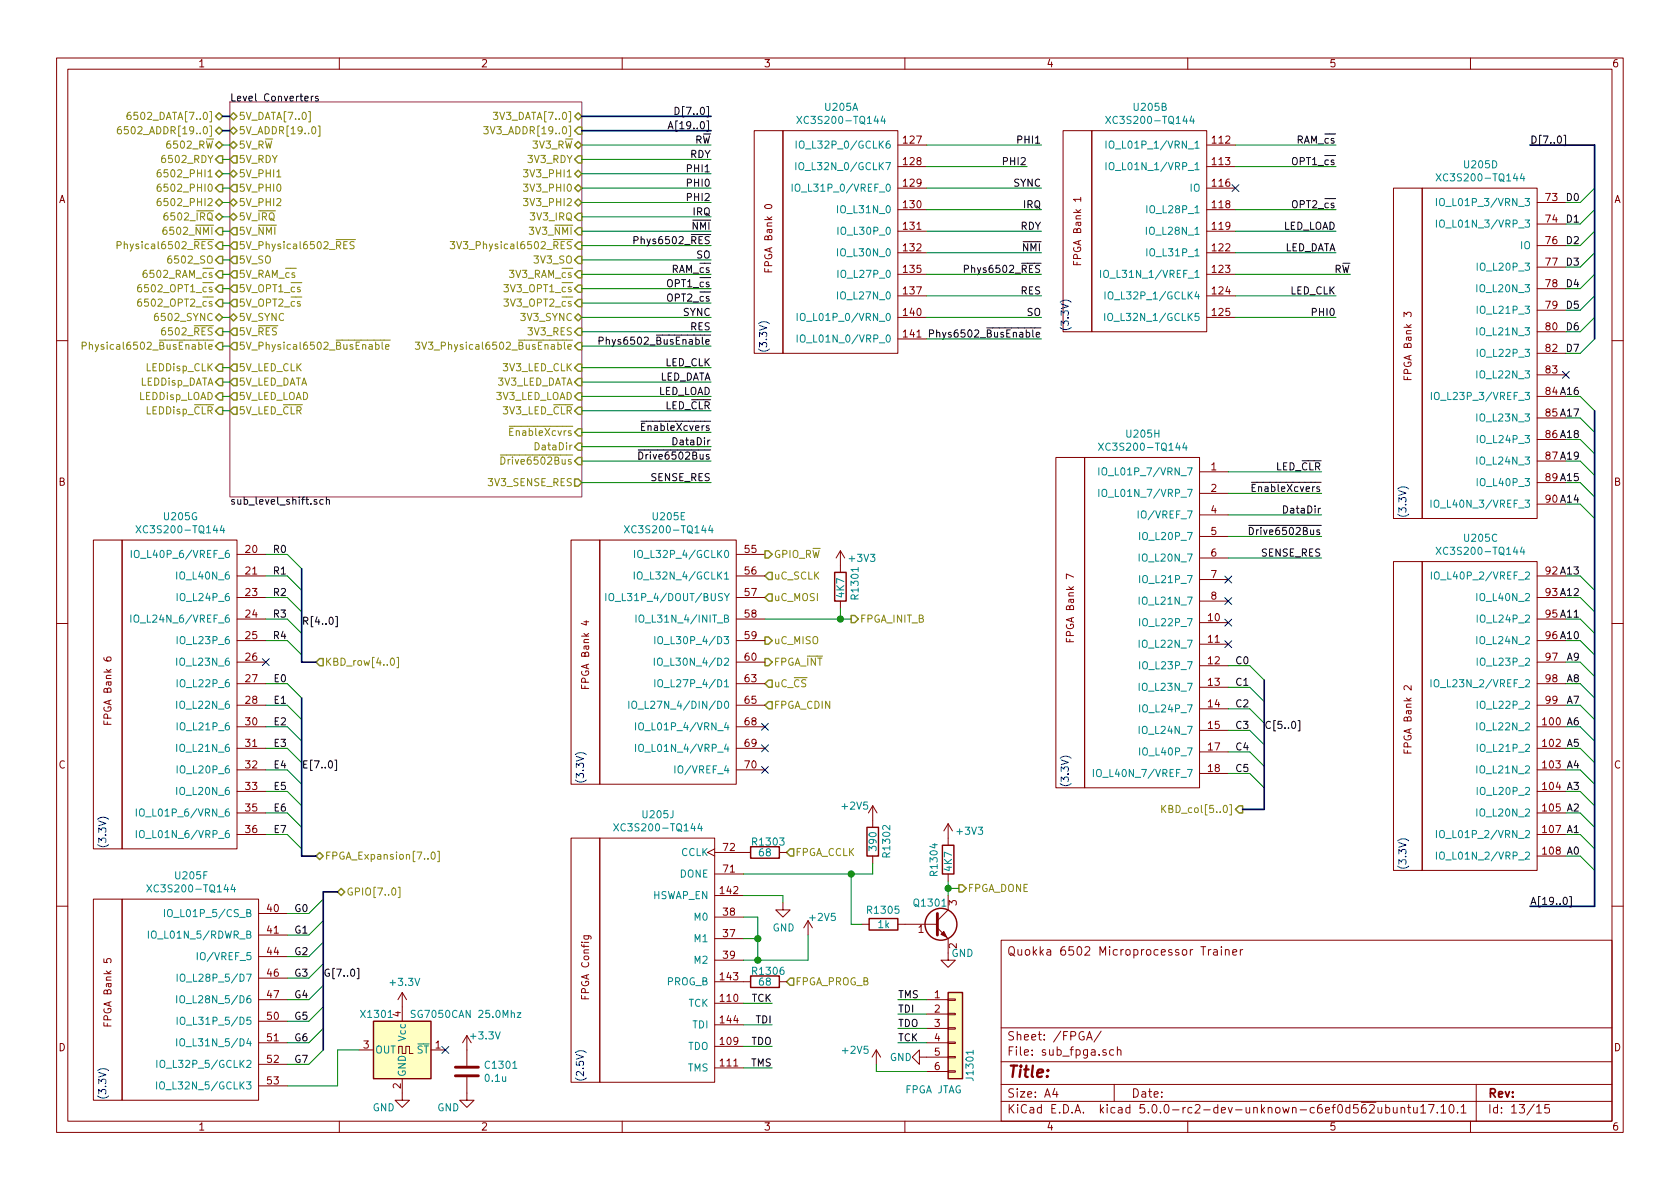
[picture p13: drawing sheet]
<svg xmlns="http://www.w3.org/2000/svg" width="297mm" height="210mm" viewBox="0 0 297 210" stroke-linecap="round" stroke-linejoin="round" font-family="sans-serif">
<defs><g id="words">
<text font-size="2.8" fill="#840000" x="178" y="190.5">Title:</text>
<g font-size="2.1" fill="#840000">
<text x="178" y="169">Quokka 6502 Microprocessor Trainer</text>
<text x="178" y="184">Sheet: /FPGA/</text>
<text x="178" y="186.7">File: sub_fpga.sch</text>
<text x="178" y="196.9">KiCad E.D.A. kicad 5.0.0-rc2-dev-unknown-c6ef0d562ubuntu17.10.1</text>
<text x="178" y="194.1">Size: A4</text>
<text x="200" y="194.1">Date:</text>
<text x="263" y="194.1">Rev:</text>
<text x="263" y="196.9">Id: 13/15</text>
</g>
<g font-size="1.8" fill="#840000">
<text x="35" y="11.9">1</text>
<text x="85" y="11.9">2</text>
<text x="135" y="11.9">3</text>
<text x="185" y="11.9">4</text>
<text x="235" y="11.9">5</text>
<text x="285" y="11.9">6</text>
<text x="159.8" y="25.4">127</text>
<text x="159.8" y="29.2">128</text>
<text x="214.4" y="25.4">112</text>
<text x="214.4" y="29.2">113</text>
<text x="10.4" y="35.9">A</text>
<text x="159.8" y="33">129</text>
<text x="214.4" y="33">116</text>
<text x="273.4" y="35.6">73</text>
<text x="285.4" y="35.9">A</text>
<text x="159.8" y="36.8">130</text>
<text x="159.8" y="40.6">131</text>
<text x="214.4" y="36.8">118</text>
<text x="214.4" y="40.6">119</text>
<text x="273.4" y="39.4">74</text>
<text x="136.6" y="47.7" transform="rotate(-90 136.6 47.7)">FPGA Bank 0</text>
<text x="159.8" y="44.4">132</text>
<text x="191.2" y="46.5" transform="rotate(-90 191.2 46.5)">FPGA Bank 1</text>
<text x="214.4" y="44.4">122</text>
<text x="273.4" y="43.2">76</text>
<text x="273.4" y="47">77</text>
<text x="159.8" y="48.3">135</text>
<text x="159.8" y="52.1">137</text>
<text x="214.4" y="48.3">123</text>
<text x="214.4" y="52.1">124</text>
<text x="273.4" y="50.8">78</text>
<text x="159.8" y="55.9">140</text>
<text x="159.8" y="59.7">141</text>
<text x="214.4" y="55.9">125</text>
<text x="273.4" y="54.6">79</text>
<text x="273.4" y="58.4">80</text>
<text x="273.4" y="62.2">82</text>
<text x="249.6" y="66.8" transform="rotate(-90 249.6 66.8)">FPGA Bank 3</text>
<text x="273.4" y="66">83</text>
<text x="214.1" y="83.2">1</text>
<text x="10.4" y="85.9">B</text>
<text x="214.1" y="87">2</text>
<text x="285.4" y="85.9">B</text>
<text x="214.1" y="90.8">4</text>
<text x="214.1" y="94.6">5</text>
<text x="43.5" y="97.8">20</text>
<text x="43.5" y="101.6">21</text>
<text x="131.7" y="97.8">55</text>
<text x="131.7" y="101.6">56</text>
<text x="214.1" y="98.4">6</text>
<text x="43.5" y="105.4">23</text>
<text x="131.7" y="105.4">57</text>
<text x="214.1" y="102.2">7</text>
<text x="214.1" y="106">8</text>
<text x="43.5" y="109.2">24</text>
<text x="43.5" y="113">25</text>
<text x="131.7" y="109.2">58</text>
<text x="131.7" y="113">59</text>
<text x="189.9" y="113.2" transform="rotate(-90 189.9 113.2)">FPGA Bank 7</text>
<text x="213.7" y="109.8">10</text>
<text x="213.7" y="113.7">11</text>
<text x="43.5" y="116.8">26</text>
<text x="131.7" y="116.8">60</text>
<text x="213.7" y="117.5">12</text>
<text x="273.4" y="116.8">97</text>
<text x="43.5" y="120.6">27</text>
<text x="43.5" y="124.5">28</text>
<text x="104.2" y="121.4" transform="rotate(-90 104.2 121.4)">FPGA Bank 4</text>
<text x="131.7" y="120.6">63</text>
<text x="131.7" y="124.5">65</text>
<text x="213.7" y="121.3">13</text>
<text x="213.7" y="125.1">14</text>
<text x="273.4" y="120.6">98</text>
<text x="273.4" y="124.5">99</text>
<text x="19.7" y="127.8" transform="rotate(-90 19.7 127.8)">FPGA Bank 6</text>
<text x="43.5" y="128.3">30</text>
<text x="131.7" y="128.3">68</text>
<text x="213.7" y="128.9">15</text>
<text x="272.8" y="128.3">100</text>
<text x="10.4" y="135.9">C</text>
<text x="43.5" y="132.1">31</text>
<text x="43.5" y="135.9">32</text>
<text x="131.7" y="132.1">69</text>
<text x="131.7" y="135.9">70</text>
<text x="213.7" y="132.7">17</text>
<text x="213.7" y="136.5">18</text>
<text x="249.6" y="132.8" transform="rotate(-90 249.6 132.8)">FPGA Bank 2</text>
<text x="272.8" y="132.1">102</text>
<text x="272.8" y="135.9">103</text>
<text x="285.4" y="135.9">C</text>
<text x="43.5" y="139.7">33</text>
<text x="43.5" y="143.5">35</text>
<text x="272.8" y="139.7">104</text>
<text x="272.8" y="143.5">105</text>
<text x="43.5" y="147.3">36</text>
<text x="272.8" y="147.3">107</text>
<text x="127.9" y="154.3">71</text>
<text x="127.9" y="150.5">72</text>
<text x="272.8" y="151.1">108</text>
<text x="47.3" y="161.3">40</text>
<text x="127.4" y="158.1">142</text>
<text x="127.9" y="161.9">38</text>
<text x="169.2" y="160.1" transform="rotate(-90 169.2 160.1)">3</text>
<text x="47.3" y="165.1">41</text>
<text x="127.9" y="165.7">37</text>
<text x="162.4" y="165">1</text>
<text x="169.2" y="167.7" transform="rotate(-90 169.2 167.7)">2</text>
<text x="47.3" y="168.9">44</text>
<text x="47.3" y="172.7">46</text>
<text x="127.4" y="173.3">143</text>
<text x="127.9" y="169.5">39</text>
<text x="47.3" y="176.5">47</text>
<text x="70.9" y="179.8" transform="rotate(-90 70.9 179.8)">4</text>
<text x="104.2" y="176.5" transform="rotate(-90 104.2 176.5)">FPGA Config</text>
<text x="127.4" y="177.2">110</text>
<text x="165.3" y="176.5">1</text>
<text x="165.3" y="179.1">2</text>
<text x="10.4" y="185.9">D</text>
<text x="19.7" y="181.1" transform="rotate(-90 19.7 181.1)">FPGA Bank 5</text>
<text x="47.3" y="180.3">50</text>
<text x="47.3" y="184.1">51</text>
<text x="64.3" y="185.4">3</text>
<text x="77" y="185.4">1</text>
<text x="127.4" y="184.8">109</text>
<text x="127.4" y="181">144</text>
<text x="165.3" y="181.6">3</text>
<text x="165.3" y="184.1">4</text>
<text x="285.4" y="185.9">D</text>
<text x="47.3" y="188">52</text>
<text x="47.3" y="191.8">53</text>
<text x="127.4" y="188.6">111</text>
<text x="165.3" y="186.7">5</text>
<text x="165.3" y="189.2">6</text>
<text x="70.9" y="192.5" transform="rotate(-90 70.9 192.5)">2</text>
<text x="35" y="199.9">1</text>
<text x="85" y="199.9">2</text>
<text x="135" y="199.9">3</text>
<text x="185" y="199.9">4</text>
<text x="235" y="199.9">5</text>
<text x="285" y="199.9">6</text>
</g>
<g font-size="1.8">
<text x="40.6" y="17.9">Level Converters</text>
<text x="119.3" y="22.9">A[19..0]</text>
<text x="120.3" y="20.3">D[7..0]</text>
<text x="122" y="27.9">RDY</text>
<text x="122.8" y="25.4">RW</text>
<text x="177.7" y="29.2">PHI2</text>
<text x="180.2" y="25.4">PHI1</text>
<text x="228.7" y="29.2">OPT1_cs</text>
<text x="229.2" y="25.4">RAM_cs</text>
<text x="270.5" y="25.4">D[7..0]</text>
<text x="121.8" y="30.5">PHI1</text>
<text x="121.8" y="33">PHI0</text>
<text x="121.8" y="35.6">PHI2</text>
<text x="179.2" y="33">SYNC</text>
<text x="122.5" y="40.6">NMI</text>
<text x="122.6" y="38.1">IRQ</text>
<text x="180.4" y="40.6">RDY</text>
<text x="181" y="36.8">IRQ</text>
<text x="226.7" y="40.6">LED_LOAD</text>
<text x="228.7" y="36.8">OPT2_cs</text>
<text x="113" y="43.2">Phys6502_RES</text>
<text x="123.2" y="45.7">SO</text>
<text x="180.9" y="44.4">NMI</text>
<text x="226.8" y="44.4">LED_DATA</text>
<text x="118.2" y="53.3">OPT2_cs</text>
<text x="118.2" y="50.8">OPT1_cs</text>
<text x="118.7" y="48.3">RAM_cs</text>
<text x="171.4" y="48.3">Phys6502_RES</text>
<text x="180.5" y="52.1">RES</text>
<text x="228.1" y="52.1">LED_CLK</text>
<text x="235.8" y="48.3">RW</text>
<text x="120.8" y="55.9">SYNC</text>
<text x="122.1" y="58.4">RES</text>
<text x="165.9" y="59.7">Phys6502_BusEnable</text>
<text x="181.6" y="55.9">SO</text>
<text x="232.3" y="55.9">PHI0</text>
<text x="107.4" y="61">Phys6502_BusEnable</text>
<text x="117.6" y="64.8">LED_CLK</text>
<text x="116.2" y="69.8">LED_LOAD</text>
<text x="116.3" y="67.3">LED_DATA</text>
<text x="114.1" y="76.2">EnableXcvers</text>
<text x="117.6" y="72.4">LED_CLR</text>
<text x="114" y="81.3">Drive6502Bus</text>
<text x="119.4" y="78.7">DataDir</text>
<text x="225.5" y="83.2">LED_CLR</text>
<text x="40.6" y="89.2">sub_level_shift.sch</text>
<text x="115.1" y="85.1">SENSE_RES</text>
<text x="222.1" y="87">EnableXcvers</text>
<text x="273.4" y="85.1">89 A15</text>
<text x="273.4" y="88.9">90 A14</text>
<text x="222" y="94.6">Drive6502Bus</text>
<text x="227.4" y="90.8">DataDir</text>
<text x="48.5" y="97.8">R0</text>
<text x="48.5" y="101.6">R1</text>
<text x="223.1" y="98.4">SENSE_RES</text>
<text x="273.4" y="101.6">92 A13</text>
<text x="48.5" y="105.4">R2</text>
<text x="273.4" y="105.4">93 A12</text>
<text x="48.5" y="109.2">R3</text>
<text x="48.5" y="113">R4</text>
<text x="53.3" y="110.5">R[4..0]</text>
<text x="273.4" y="109.2">95 A11</text>
<text x="273.4" y="113">96 A10</text>
<text x="218.7" y="117.5">C0</text>
<text x="277.1" y="116.8">A9</text>
<text x="48.6" y="120.6">E0</text>
<text x="48.6" y="124.5">E1</text>
<text x="218.7" y="121.3">C1</text>
<text x="218.7" y="125.1">C2</text>
<text x="277.1" y="120.6">A8</text>
<text x="48.6" y="128.3">E2</text>
<text x="218.7" y="128.9">C3</text>
<text x="223.5" y="128.9">C[5..0]</text>
<text x="48.6" y="132.1">E3</text>
<text x="48.6" y="135.9">E4</text>
<text x="53.3" y="135.9">E[7..0]</text>
<text x="218.7" y="132.7">C4</text>
<text x="218.7" y="136.5">C5</text>
<text x="48.6" y="139.7">E5</text>
<text x="48.6" y="143.5">E6</text>
<text x="48.6" y="147.3">E7</text>
<text x="52.2" y="161.3">G0</text>
<text x="270.5" y="160">A[19..0]</text>
<text x="52.2" y="165.1">G1</text>
<text x="52.2" y="168.9">G2</text>
<text x="52.2" y="172.7">G3</text>
<text x="57.1" y="172.7">G[7..0]</text>
<text x="52.2" y="176.5">G4</text>
<text x="132.9" y="177.2">TCK</text>
<text x="158.7" y="179.1">TDI</text>
<text x="158.7" y="176.5">TMS</text>
<text x="52.2" y="180.3">G5</text>
<text x="52.2" y="184.1">G6</text>
<text x="132.8" y="184.8">TDO</text>
<text x="133.7" y="181">TDI</text>
<text x="158.7" y="184.1">TCK</text>
<text x="158.7" y="181.6">TDO</text>
<text x="52.2" y="188">G7</text>
<text x="132.8" y="188.6">TMS</text>
</g>
<g font-size="1.8" fill="#848400">
<text x="22.7" y="23.7">6502_ADDR[19..0]</text>
<text x="23.9" y="21.2">6502_DATA[7..0]</text>
<text x="42.2" y="21.2">5V_DATA[7..0]</text>
<text x="42.2" y="23.7">5V_ADDR[19..0]</text>
<text x="87" y="23.7">3V3_ADDR[19..0]</text>
<text x="88.2" y="21.2">3V3_DATA[7..0]</text>
<text x="29.2" y="28.8">6502_RDY</text>
<text x="30" y="26.3">6502_RW</text>
<text x="42.2" y="26.3">5V_RW</text>
<text x="42.2" y="28.8">5V_RDY</text>
<text x="93.5" y="28.8">3V3_RDY</text>
<text x="94.3" y="26.3">3V3_RW</text>
<text x="29" y="31.4">6502_PHI1</text>
<text x="29" y="33.9">6502_PHI0</text>
<text x="42.2" y="31.4">5V_PHI1</text>
<text x="42.2" y="33.9">5V_PHI0</text>
<text x="93.3" y="31.4">3V3_PHI1</text>
<text x="93.3" y="33.9">3V3_PHI0</text>
<text x="29" y="36.4">6502_PHI2</text>
<text x="29.7" y="41.5">6502_NMI</text>
<text x="29.8" y="39">6502_IRQ</text>
<text x="42.2" y="36.4">5V_PHI2</text>
<text x="42.2" y="39">5V_IRQ</text>
<text x="42.2" y="41.5">5V_NMI</text>
<text x="93.3" y="36.4">3V3_PHI2</text>
<text x="94" y="41.5">3V3_NMI</text>
<text x="94.1" y="39">3V3_IRQ</text>
<text x="22.1" y="44.1">Physical6502_RES</text>
<text x="30.4" y="46.6">6502_SO</text>
<text x="42.2" y="44.1">5V_Physical6502_RES</text>
<text x="42.2" y="46.6">5V_SO</text>
<text x="81.5" y="44.1">3V3_Physical6502_RES</text>
<text x="94.7" y="46.6">3V3_SO</text>
<text x="25.3" y="51.7">6502_OPT1_cs</text>
<text x="26" y="49.1">6502_RAM_cs</text>
<text x="42.2" y="49.1">5V_RAM_cs</text>
<text x="42.2" y="51.7">5V_OPT1_cs</text>
<text x="89.6" y="51.7">3V3_OPT1_cs</text>
<text x="90.2" y="49.1">3V3_RAM_cs</text>
<text x="25.3" y="54.2">6502_OPT2_cs</text>
<text x="28" y="56.8">6502_SYNC</text>
<text x="29.3" y="59.3">6502_RES</text>
<text x="42.2" y="54.2">5V_OPT2_cs</text>
<text x="42.2" y="56.8">5V_SYNC</text>
<text x="42.2" y="59.3">5V_RES</text>
<text x="89.6" y="54.2">3V3_OPT2_cs</text>
<text x="92.3" y="56.8">3V3_SYNC</text>
<text x="93.6" y="59.3">3V3_RES</text>
<text x="16.6" y="61.8">Physical6502_BusEnable</text>
<text x="25.9" y="65.7">LEDDisp_CLK</text>
<text x="42.2" y="61.8">5V_Physical6502_BusEnable</text>
<text x="42.2" y="65.7">5V_LED_CLK</text>
<text x="76" y="61.8">3V3_Physical6502_BusEnable</text>
<text x="89.1" y="65.7">3V3_LED_CLK</text>
<text x="24.5" y="70.7">LEDDisp_LOAD</text>
<text x="24.6" y="68.2">LEDDisp_DATA</text>
<text x="42.2" y="68.2">5V_LED_DATA</text>
<text x="42.2" y="70.7">5V_LED_LOAD</text>
<text x="87.7" y="70.7">3V3_LED_LOAD</text>
<text x="87.8" y="68.2">3V3_LED_DATA</text>
<text x="25.9" y="73.3">LEDDisp_CLR</text>
<text x="42.2" y="73.3">5V_LED_CLR</text>
<text x="89.1" y="73.3">3V3_LED_CLR</text>
<text x="90.7" y="77.1">EnableXcvrs</text>
<text x="89.6" y="82.2">Drive6502Bus</text>
<text x="95" y="79.6">DataDir</text>
<text x="86.6" y="86">3V3_SENSE_RES</text>
<text x="136.8" y="98.7">GPIO_RW</text>
<text x="136.8" y="102.5">uC_SCLK</text>
<text x="136.8" y="106.3">uC_MOSI</text>
<text x="136.8" y="113.9">uC_MISO</text>
<text x="152" y="110.1">FPGA_INIT_B</text>
<text x="57.4" y="117.7">KBD_row[4..0]</text>
<text x="136.8" y="117.7">FPGA_INT</text>
<text x="136.8" y="121.5">uC_CS</text>
<text x="136.8" y="125.3">FPGA_CDIN</text>
<text x="206.7" y="143.8">KBD_col[5..0]</text>
<text x="57.4" y="152">FPGA_Expansion[7..0]</text>
<text x="140.6" y="151.4">FPGA_CCLK</text>
<text x="61.2" y="158.4">GPIO[7..0]</text>
<text x="171.1" y="157.7">FPGA_DONE</text>
<text x="140.6" y="174.2">FPGA_PROG_B</text>
</g>
<g font-size="1.8" fill="#008484">
<text x="142" y="21.9">XC3S200-TQ144</text>
<text x="146" y="19.6">U205A</text>
<text x="196.6" y="21.9">XC3S200-TQ144</text>
<text x="200.6" y="19.6">U205B</text>
<text x="142.2" y="26.3">IO_L32P_0/GCLK6</text>
<text x="197.1" y="26.3">IO_L01P_1/VRN_1</text>
<text x="259" y="29.8">U205D</text>
<text x="141.5" y="33.9">IO_L31P_0/VREF_0</text>
<text x="142.1" y="30.1">IO_L32N_0/GCLK7</text>
<text x="197.1" y="30.1">IO_L01N_1/VRP_1</text>
<text x="210.5" y="33.9">IO</text>
<text x="255" y="32.1">XC3S200-TQ144</text>
<text x="148.6" y="37.7">IO_L31N_0</text>
<text x="148.7" y="41.5">IO_L30P_0</text>
<text x="203.2" y="41.5">IO_L28N_1</text>
<text x="203.3" y="37.7">IO_L28P_1</text>
<text x="255.5" y="36.4">IO_L01P_3/VRN_3</text>
<text x="255.5" y="40.3">IO_L01N_3/VRP_3</text>
<text x="148.6" y="45.3">IO_L30N_0</text>
<text x="203.3" y="45.3">IO_L31P_1</text>
<text x="261.7" y="47.9">IO_L20P_3</text>
<text x="268.9" y="44.1">IO</text>
<text x="148.6" y="53">IO_L27N_0</text>
<text x="148.7" y="49.1">IO_L27P_0</text>
<text x="196" y="49.1">IO_L31N_1/VREF_1</text>
<text x="196.8" y="53">IO_L32P_1/GCLK4</text>
<text x="261.6" y="51.7">IO_L20N_3</text>
<text x="142.5" y="56.8">IO_L01P_0/VRN_0</text>
<text x="196.7" y="56.8">IO_L32N_1/GCLK5</text>
<text x="261.6" y="59.3">IO_L21N_3</text>
<text x="261.7" y="55.5">IO_L21P_3</text>
<text x="142.5" y="60.6">IO_L01N_0/VRP_0</text>
<text x="261.7" y="63.1">IO_L22P_3</text>
<text x="254.5" y="70.7">IO_L23P_3/VREF_3</text>
<text x="261.6" y="66.9">IO_L22N_3</text>
<text x="199.3" y="77.4">U205H</text>
<text x="261.6" y="74.5">IO_L23N_3</text>
<text x="195.3" y="79.7">XC3S200-TQ144</text>
<text x="261.6" y="82.2">IO_L24N_3</text>
<text x="261.7" y="78.4">IO_L24P_3</text>
<text x="195.8" y="84.1">IO_L01P_7/VRN_7</text>
<text x="195.8" y="87.9">IO_L01N_7/VRP_7</text>
<text x="254.5" y="89.8">IO_L40N_3/VREF_3</text>
<text x="261.7" y="86">IO_L40P_3</text>
<text x="25.1" y="94.3">XC3S200-TQ144</text>
<text x="29.1" y="92">U205G</text>
<text x="111.5" y="94.3">XC3S200-TQ144</text>
<text x="115.6" y="92">U205E</text>
<text x="202" y="91.7">IO/VREF_7</text>
<text x="202" y="95.5">IO_L20P_7</text>
<text x="259" y="95.8">U205C</text>
<text x="24.7" y="98.7">IO_L40P_6/VREF_6</text>
<text x="113.6" y="98.7">IO_L32P_4/GCLK0</text>
<text x="150.3" y="99.4">+3V3</text>
<text x="201.9" y="99.3">IO_L20N_7</text>
<text x="255" y="98.1">XC3S200-TQ144</text>
<text x="31.7" y="102.5">IO_L40N_6</text>
<text x="31.9" y="106.3">IO_L24P_6</text>
<text x="109.2" y="106.3">IO_L31P_4/DOUT/BUSY</text>
<text x="113.5" y="102.5">IO_L32N_4/GCLK1</text>
<text x="149.3" y="105.6" transform="rotate(-90 149.3 105.6)">4K7</text>
<text x="151.8" y="105.8" transform="rotate(-90 151.8 105.8)">R1301</text>
<text x="201.9" y="106.9">IO_L21N_7</text>
<text x="202" y="103.1">IO_L21P_7</text>
<text x="254.5" y="102.5">IO_L40P_2/VREF_2</text>
<text x="261.6" y="106.3">IO_L40N_2</text>
<text x="24.6" y="110.1">IO_L24N_6/VREF_6</text>
<text x="31.9" y="113.9">IO_L23P_6</text>
<text x="113.9" y="110.1">IO_L31N_4/INIT_B</text>
<text x="117.4" y="113.9">IO_L30P_4/D3</text>
<text x="202" y="110.7">IO_L22P_7</text>
<text x="261.6" y="113.9">IO_L24N_2</text>
<text x="261.7" y="110.1">IO_L24P_2</text>
<text x="31.7" y="117.7">IO_L23N_6</text>
<text x="117.3" y="117.7">IO_L30N_4/D2</text>
<text x="201.9" y="114.5">IO_L22N_7</text>
<text x="202" y="118.4">IO_L23P_7</text>
<text x="261.7" y="117.7">IO_L23P_2</text>
<text x="31.7" y="125.3">IO_L22N_6</text>
<text x="31.9" y="121.5">IO_L22P_6</text>
<text x="113.7" y="125.3">IO_L27N_4/DIN/D0</text>
<text x="117.4" y="121.5">IO_L27P_4/D1</text>
<text x="201.9" y="122.2">IO_L23N_7</text>
<text x="202" y="126">IO_L24P_7</text>
<text x="254.5" y="121.5">IO_L23N_2/VREF_2</text>
<text x="261.7" y="125.3">IO_L22P_2</text>
<text x="31.9" y="129.2">IO_L21P_6</text>
<text x="113.9" y="129.2">IO_L01P_4/VRN_4</text>
<text x="201.9" y="129.8">IO_L24N_7</text>
<text x="261.6" y="129.2">IO_L22N_2</text>
<text x="31.7" y="133">IO_L21N_6</text>
<text x="31.9" y="136.8">IO_L20P_6</text>
<text x="113.9" y="133">IO_L01N_4/VRP_4</text>
<text x="120.1" y="136.8">IO/VREF_4</text>
<text x="194.8" y="137.4">IO_L40N_7/VREF_7</text>
<text x="202" y="133.6">IO_L40P_7</text>
<text x="261.6" y="136.8">IO_L21N_2</text>
<text x="261.7" y="133">IO_L21P_2</text>
<text x="31.7" y="140.6">IO_L20N_6</text>
<text x="149" y="143.2">+2V5</text>
<text x="261.7" y="140.6">IO_L20P_2</text>
<text x="25.7" y="144.4">IO_L01P_6/VRN_6</text>
<text x="25.7" y="148.2">IO_L01N_6/VRP_6</text>
<text x="109.6" y="147">XC3S200-TQ144</text>
<text x="113.8" y="144.7">U205J</text>
<text x="133.2" y="149.5">R1303</text>
<text x="169.4" y="147.6">+3V3</text>
<text x="255.5" y="148.2">IO_L01P_2/VRN_2</text>
<text x="261.6" y="144.4">IO_L20N_2</text>
<text x="31.2" y="155.5">U205F</text>
<text x="120.2" y="155.2">DONE</text>
<text x="120.4" y="151.4">CCLK</text>
<text x="134.3" y="151.4">68</text>
<text x="155" y="150.3" transform="rotate(-90 155 150.3)">390</text>
<text x="157.4" y="151.4" transform="rotate(-90 157.4 151.4)">R1302</text>
<text x="165.8" y="154.7" transform="rotate(-90 165.8 154.7)">R1304</text>
<text x="168.3" y="154" transform="rotate(-90 168.3 154)">4K7</text>
<text x="255.5" y="152">IO_L01N_2/VRP_2</text>
<text x="27" y="157.8">XC3S200-TQ144</text>
<text x="115.3" y="159">HSWAP_EN</text>
<text x="153.6" y="161.6">R1305</text>
<text x="161.8" y="160.3">Q1301</text>
<text x="27.3" y="166">IO_L01N_5/RDWR_B</text>
<text x="30.5" y="162.2">IO_L01P_5/CS_B</text>
<text x="122.9" y="166.6">M1</text>
<text x="122.9" y="162.8">M0</text>
<text x="136.6" y="164.7">GND</text>
<text x="143.3" y="162.9">+2V5</text>
<text x="155.3" y="164.1">1k</text>
<text x="32.9" y="173.6">IO_L28P_5/D7</text>
<text x="35.7" y="169.8">IO/VREF_5</text>
<text x="122.9" y="170.4">M2</text>
<text x="133.2" y="172.4">R1306</text>
<text x="168.2" y="169.2">GND</text>
<text x="32.8" y="177.4">IO_L28N_5/D6</text>
<text x="69.2" y="174.3">+3.3V</text>
<text x="117.9" y="174.2">PROG_B</text>
<text x="121.7" y="178">TCK</text>
<text x="134.3" y="174.3">68</text>
<text x="32.8" y="185">IO_L31N_5/D4</text>
<text x="32.9" y="181.2">IO_L31P_5/D5</text>
<text x="64.1" y="180">X1301</text>
<text x="71.8" y="184" transform="rotate(-90 71.8 184)">Vcc</text>
<text x="73.5" y="180">SG7050CAN 25.0Mhz</text>
<text x="83.4" y="183.8">+3.3V</text>
<text x="121.6" y="185.7">TDO</text>
<text x="122.5" y="181.9">TDI</text>
<text x="29.2" y="188.8">IO_L32P_5/GCLK2</text>
<text x="66.3" y="186.3">OUT</text>
<text x="71.8" y="190.5" transform="rotate(-90 71.8 190.5)">GND</text>
<text x="73.7" y="186.3">ST</text>
<text x="85.9" y="191.3">0.1u</text>
<text x="86" y="189">C1301</text>
<text x="121.6" y="189.5">TMS</text>
<text x="149.1" y="186.4">+2V5</text>
<text x="157.3" y="187.6">GND</text>
<text x="172.1" y="190.8" transform="rotate(-90 172.1 190.8)">J1301</text>
<text x="29.1" y="192.7">IO_L32N_5/GCLK3</text>
<text x="65.9" y="196.5">GND</text>
<text x="77.3" y="196.5">GND</text>
<text x="160" y="193.3">FPGA JTAG</text>
</g>
<g font-size="1.8" fill="#008400">
<text x="277.1" y="35.6">D0</text>
<text x="277.1" y="39.4">D1</text>
<text x="277.1" y="43.2">D2</text>
<text x="277.1" y="47">D3</text>
<text x="277.1" y="50.8">D4</text>
<text x="277.1" y="54.6">D5</text>
<text x="277.1" y="58.4">D6</text>
<text x="277.1" y="62.2">D7</text>
<text x="273.4" y="69.8">84 A16</text>
<text x="273.4" y="73.7">85 A17</text>
<text x="273.4" y="77.5">86 A18</text>
<text x="273.4" y="81.3">87 A19</text>
<text x="277.1" y="124.5">A7</text>
<text x="277.1" y="128.3">A6</text>
<text x="277.1" y="135.9">A4</text>
<text x="277.1" y="132.1">A5</text>
<text x="277.1" y="143.5">A2</text>
<text x="277.1" y="139.7">A3</text>
<text x="277.1" y="147.3">A1</text>
<text x="277.1" y="151.1">A0</text>
</g>
<g font-size="1.8" fill="#0000c2">
<text x="189" y="58.7" transform="rotate(-90 189 58.7)">(3.3V)</text>
<text x="135.6" y="62.5" transform="rotate(-90 135.6 62.5)">(3.3V)</text>
<text x="248.7" y="91.7" transform="rotate(-90 248.7 91.7)">(3.3V)</text>
<text x="103.3" y="138.7" transform="rotate(-90 103.3 138.7)">(3.3V)</text>
<text x="189" y="139.3" transform="rotate(-90 189 139.3)">(3.3V)</text>
<text x="18.8" y="150.1" transform="rotate(-90 18.8 150.1)">(3.3V)</text>
<text x="248.7" y="153.9" transform="rotate(-90 248.7 153.9)">(3.3V)</text>
<text x="103.3" y="191.4" transform="rotate(-90 103.3 191.4)">(2.5V)</text>
<text x="18.8" y="194.6" transform="rotate(-90 18.8 194.6)">(3.3V)</text>
</g>
</g></defs>
<g fill="none" stroke="#840000" stroke-width=".18">
<path d="M10 10.3h277v189.9h-277zM12 12.2h273v186.1h-273zM60 10.3v1.9M110 10.3v1.9M160 10.3v1.9M210 10.3v1.9M260 10.3v1.9M133.3 23.1h5.1v39.4h-5.1zM135.3 36.3a.67 .67 0 0 1 1.2 .3 .73 .73 0 0 1-1.3-.1zM138.4 23.1h20.3v39.4h-20.3zM158.7 25.6h5.1M158.7 29.5h5.1"/>
<path d="M158.7 33.3h5.1M158.7 37.1h5.1M188 23.1h5v35.6h-5zM191.1 35.2h-1.3l.4 .4M191.1 34.9v.7M193 23.1h20.4v35.6h-20.4zM213.4 25.6h5M213.4 29.5h5M213.4 33.3h5M213.4 37.1h5M246.4 33.3h5.1v58.4h-5.1zM251.5 33.3h20.3v58.4h-20.3z"/>
<path d="M271.8 35.8h5.1M271.8 39.6h5.1M158.7 40.9h5.1M158.7 44.7h5.1M158.7 48.5h5.1M158.7 52.3h5.1M158.7 56.1h5.1M158.7 59.9h5.1M213.4 40.9h5M213.4 44.7h5M213.4 48.5h5M213.4 52.3h5"/>
<path d="M213.4 56.1h5M248.2 56v-.8l.5 .4 .1-.3h.6l.1 .1-.1 .6M271.8 43.4h5.1M271.8 47.2h5.1M271.8 51h5.1M271.8 54.9h5.1M271.8 58.7h5.1M10 60.2h2M271.8 62.5h5.1M271.8 66.3h5.1M271.8 70.1h5.1M271.8 73.9h5.1"/>
<path d="M271.8 77.7h5.1M285 60.2h2M16.5 95.5h5.1v54.6h-5.1zM21.6 95.5h20.3v54.6h-20.3zM41.9 98h5.1M101 95.5h5v43.2h-5zM106 95.5h24.2v43.2h-24.2zM130.2 98h5.1M148.6 97.4v3.8M148.6 97.4l-.8 1.3M148.6 97.4l.8 1.3M186.7 80.9h5.1v58.4h-5.1z"/>
<path d="M191.8 80.9h20.3v58.4h-20.3zM212.1 83.4h5.1M212.1 87.2h5.1M212.1 91.1h5.1M212.1 94.9h5.1M212.1 98.7h5.1M246.4 99.3h5.1v54.6h-5.1zM251.5 99.3h20.3v54.6h-20.3zM271.8 81.5h5.1M271.8 85.3h5.1M271.8 89.1h5.1M10 110.3h2"/>
<path d="M18.4 116.3v.4a.87 .87 0 0 0 1.2 0l-.1-.5h-.5l-.2 .5 .3 .2M41.9 101.8h5.1M41.9 105.7h5.1M41.9 109.5h5.1M41.9 113.3h5.1M41.9 117.1h5.1M103.3 110h.8M103.7 109.7v.8l-.9-.3M130.2 101.8h5.1M130.2 105.7h5.1M130.2 109.5h5.1M130.2 113.3h5.1"/>
<path d="M130.2 117.1h5.1M148.6 106.3v1.3M189.8 102.1l-1.3-.6v.9M212.1 110.1h5.1M212.1 113.9h5.1M212.1 117.7h5.1M212.1 102.5h5.1M212.1 106.3h5.1M271.8 101.8h5.1M271.8 105.7h5.1M271.8 109.5h5.1M271.8 113.3h5.1"/>
<path d="M271.8 117.1h5.1M285 110.3h2M41.9 120.9h5.1M41.9 124.7h5.1M41.9 128.5h5.1M41.9 132.3h5.1M41.9 136.1h5.1M41.9 139.9h5.1M130.2 120.9h5.1M130.2 124.7h5.1M130.2 128.5h5.1M130.2 132.3h5.1"/>
<path d="M130.2 136.1h5.1M212.1 121.5h5.1M212.1 125.3h5.1M212.1 129.2h5.1M212.1 133h5.1M212.1 136.8h5.1M249.5 121.3v.7l-.7-.7h-.2l-.4 .2 .2 .5M271.8 120.9h5.1M271.8 124.7h5.1M271.8 128.5h5.1M271.8 132.3h5.1M271.8 136.1h5.1"/>
<path d="M271.8 139.9h5.1M16.5 159h5.1v35.6h-5.1zM21.6 159h24.1v35.6h-24.1zM41.9 143.8h5.1M41.9 147.6h5.1M101 148.2h5v43.2h-5zM106 148.2h20.4v43.2h-20.4zM126.4 150.1l-1.3 .6 1.3 .7M126.4 158.4h5M126.4 154.6h5M126.4 150.7h6.3M137.8 150.7h1.3"/>
<path d="M138.4 159.6v1.3h1.3l-1.3 1.3-1.2-1.3h1.2M154.3 142.5l-.8 1.3M154.3 142.5v3.8M154.3 151.4v1.2M154.3 142.5l.8 1.3M167.6 158.4v2.5l-1.9 1.9M167.6 145.7v3.8M167.6 154.6v1.2M167.6 145.7l-.7 1.2M167.6 145.7l.8 1.2M271.8 143.8h5.1M271.8 147.6h5.1"/>
<path d="M271.8 151.4h5.1M10 160.2h2M18.4 169.6v.6h.6l-.2-.2 .2-.4h.5l.1 .1-.1 .5M45.7 176.8h5.1M45.7 161.5h5.1M45.7 165.3h5.1M45.7 169.2h5.1M45.7 173h5.1M71.1 175.5v5.1M71.1 175.5l-.7 1.3M71.1 175.5l.8 1.3M103.3 165.5h1l.2 .2-.1 .3"/>
<path d="M103.3 165.5v.4l.2 .2 .5-.1v-.5M126.4 177.4h5M126.4 173.6h6.3M126.4 166h5M126.4 162.2h5M126.4 169.8h5M137.8 173.6h1.3M142.9 162.8l-.8 1.3M142.9 162.8v2.5M142.9 162.8l.7 1.3M152.4 163.4h1.3M158.7 163.4h7"/>
<path d="M163.8 176.8h3.8M163.8 179.3h3.8M165.7 164.1l1.9 1.9v3.8h1.3l-1.3 1.3-1.2-1.3h1.2M167.6 179.2h1.3v.2h-1.3zM167.6 176.7h1.3v.2h-1.3zM177 166.3h108v32h-108zM212.3 167.4h.9M213.7 167.9v1M214.1 167.9l-.4 .3M214.6 168h.6v.9M215.2 168.3h-.4l-.3 .2 .3 .4 .4-.1M216 167.4v.2"/>
<path d="M216 167.9v1M216.7 168a.37 .37 0 0 1 .6 .1v.8M216.7 167.9v1M218 168.4l.7-.1-.1-.3-.4-.1-.2 .2v.7h.6M219.3 167.9v1M219.7 167.9l-.4 .3M285 160.2h2M45.7 184.4h5.1M45.7 180.6h5.1M45.7 188.2h5.1M45.7 192h5.1M60 198.3v1.9"/>
<path d="M63.5 185.7h2.5M70.5 186.3v-1.3h.6v1.3h.7v-1.3h.6v1.3h.6M71.1 190.7v3.9h1.3l-1.3 1.2-1.3-1.2h1.3M76.2 185.7h2.5M82.5 190.5v4.1h1.3l-1.3 1.2-1.2-1.2h1.2M82.5 183.1v5.4M82.5 183.1l-.7 1.3M82.5 183.1l.8 1.3M110 198.3v1.9M126.4 185h5M126.4 188.8h5M126.4 181.2h5"/>
<path d="M154.9 185.7l-.7 1.2M154.9 185.7v2.5M154.9 185.7l.8 1.2M160 198.3v1.9M162.6 186.9v-1.2l-1.3 1.2 1.3 1.3v-1.3h5M163.8 181.9h3.8M163.8 184.4h3.8M163.8 189.5h3.8M167.6 189.4h1.3v.2h-1.3zM167.6 186.8h1.3v.3h-1.3zM167.6 184.3h1.3v.2h-1.3zM167.6 181.7h1.3v.3h-1.3z"/>
<path d="M177 194.8h108M177 191.8h108M177 187.8h108M177 181.8h108M186.5 192.5l-.4 1h1M186.8 193v1M192.1 183.9l.5-1.5 .5 1.5M192.3 183.5h.7M194.7 182.3l-1.3 2M195.6 185.7a.37 .37 0 0 0-.6 .1v.2l.6 .2v.1l-.2 .3-.4-.1M196.9 185.7l-.4-.1-.3 .3 .1 .6 .2 .1 .4-.1M197 191.8v3"/>
<path d="M197.6 185.7a.37 .37 0 0 1 .6 .1v.8M197.6 185.1v1.5M210 198.3v1.9M241.9 194.9h1.4M242.1 195.5l.3-.2h.3l.3 .5-.9 1h.9M243.6 195.8v.8a.39 .39 0 0 0 .7 .1M244.3 195.8v1M245 195.9l.4-.1 .3 .3-.1 .6-.2 .1-.4-.1M245 195.3v1.5M246.4 195.8v.8a.39 .39 0 0 0 .6 .1M247 195.8v1M247.7 196l.1-.1a.37 .37 0 0 1 .6 .1v.8"/>
<path d="M247.7 195.8v1M248.9 195.8h.5M249.1 195.3v1.3l.3 .2M249.9 195.8l.1 .9 .4 .1 .2-.1M250.6 195.8v1M251.2 195.8l.4-.5v1.5M251.2 196.8h.9M252.6 195.3h1l-.7 1.5M254.1 196.7v.1M254.8 195.8l.4-.5v1.5M254.8 196.8h.8M256.4 195.4l.2-.1a.8 .8 0 0 1 .5 .8 .8 .8 0 0 1-.5 .7 1 1 0 0 1-.2-1.4z"/>
<path d="M257.7 196.7v.1M258.3 195.8l.5-.5v1.5M258.3 196.8h.9M260 198.3v1.9M261 191.8v6.5M271.7 195.8l.4-.5v1.5M271.7 196.8h.8M273.9 195.3h-.7l-.1 .7 .2-.1 .5 .1 .2 .2-.1 .5-.2 .1-.6-.1"/>
</g>
<g fill="none" stroke="#848400" stroke-width=".18">
<path d="M23.1 19.9h-.4a.81 .81 0 0 0 0 1.2h.4l.1-.5-.3-.3h-.2l-.2 .3M54.6 19.7h.3v1.9h-.3M87.2 19.9h.8l-.4 .4 .4 .2v.5l-.2 .1-.6-.1M21.4 22.4h-.3a.79 .79 0 0 0-.1 1.3l.4-.2v-.5l-.4-.1-.2 .2M22.6 22.4h-.6v.6l.5-.1 .2 .2v.3l-.2 .3-.5-.2M28.4 30l-.4 .1a.87 .87 0 0 0 0 1.2l.4-.1v-.6l-.4-.1-.2 .3M28.4 32.6h-.4a.87 .87 0 0 0 0 1.2l.4-.1v-.5l-.4-.2-.2 .3M28.4 35.1l-.4 .1a.87 .87 0 0 0 0 1.2l.4-.2v-.5l-.4-.1-.2 .2M29.2 27.5l-.4 .1a.87 .87 0 0 0 0 1.1l.4-.1v-.5l-.4-.1-.2 .2M29.6 37.6h-.2a.79 .79 0 0 0-.2 1.3h.4l.1-.5-.2-.3h-.3l-.2 .3M48.9 31.3h.8M55.2 22.5l.2-.1a.69 .69 0 0 1 .4 .6 .69 .69 0 0 1-.4 .7l-.2-.2-.1-.3z"/>
<path d="M56.3 22.3h.3v1.8h-.3M85.5 22.4h.8l-.4 .5 .4 .1-.1 .6-.5 .1-.2-.2M92.6 30h.7l-.4 .5 .4 .1v.5l-.2 .2-.5-.1M92.6 32.6h.7l-.4 .4 .4 .2v.4l-.2 .2-.5-.1M92.6 35.1h.7l-.4 .5 .4 .1v.4l-.2 .3-.5-.2M20.7 43.4l.6-.1 .1-.2v-.3l-.2-.1h-.5v1.3M24.9 50.3l-.3 .1a.87 .87 0 0 0 0 1.2l.4-.1v-.6l-.4-.1-.3 .3M24.9 52.9l-.3 .1a.87 .87 0 0 0 0 1.1l.4-.1v-.5l-.4-.1-.3 .2M25.9 47.8l-.4 .1-.2 .5v.5l.3 .2 .3-.1 .1-.2-.1-.4-.3-.1-.3 .2M27.9 55.4l-.4 .1a.87 .87 0 0 0 0 1.2l.5-.1v-.6l-.5-.1-.2 .3M29.2 58h-.4a.87 .87 0 0 0 0 1.2l.4-.1v-.5l-.4-.2-.2 .3M29.4 40.2l-.3 .1a.81 .81 0 0 0 0 1.1h.3l.1-.5-.2-.2h-.2l-.3 .2"/>
<path d="M30.3 45.3h-.3a.79 .79 0 0 0-.1 1.2l.4-.1v-.5l-.4-.2-.3 .3M52.3 50h1.1M52.3 52.5h1.1M60.5 42.4h2.3M60.8 43.3h.4M61.4 42.7h-.6v1.3h.6M62.6 42.8l-.5-.1-.2 .3 .1 .3 .6 .2v.4l-.2 .1-.5-.1M79.6 42.7h.8l-.4 .5 .3 .1v.6l-.1 .1-.6-.1M80.7 42.7l.5 1.3 .4-1.3M14.5 61.2l.6-.1 .2-.2-.1-.3-.2-.1h-.5v1.3M15.8 61.1l.2-.2 .3 .1 .1 .8M15.8 60.5v1.3"/>
<path d="M36.9 61.3l.6-.1v-.2l-.4-.1-.2 .2 .1 .6h.5M65 60.1h4M66.4 61l.4-.1 .2 .3-.1 .5h-.5M66.4 60.5v1.3M67.6 60.5v1.1l.1 .2M68.2 61.3l.6-.1-.1-.2-.3-.1-.2 .2v.6h.5M73.4 60.5h.8l-.4 .5 .4 .1v.5l-.2 .2-.6-.2M74.6 60.5l.4 1.3 .4-1.3M90 75.4h1M90.1 76.3h.5M90.7 75.7h-.6v1.3h.6M100.2 75.4h1.1"/>
<path d="M100.4 61.3l.6-.1v-.2l-.4-.1-.2 .2 .1 .6h.5M88.5 80.5h1M88.6 80.8a.64 .64 0 0 1 .7 .7 .64 .64 0 0 1-.7 .6zM69.1 116.5l.2-.1a.67 .67 0 0 1 .5 .6 .67 .67 0 0 1-.5 .6l-.3-.4zM70.2 116.3h.3v1.8h-.3M70.4 156.9h.3v1.8h-.3M76.3 150.8l.2-.1a.69 .69 0 0 1 .5 .6 .69 .69 0 0 1-.5 .6l-.2-.1-.1-.3zM77.4 150.5h.3v1.9h-.3M205.4 142.4v1.3M205.6 143l.5 .7M206.1 142.4l-.7 .7"/>
</g>
<g fill="none" stroke="#848400" stroke-width=".25">
<path d="M38.7 19.9l.7 .7-.7 .6-.6-.6zM41.3 19.9l.6 .7-.6 .6-.7-.6zM102.2 19.9l.7 .7-.7 .6-.6-.6zM38.1 25.6l.6-.6 .7 .6-.7 .7zM38.1 30.7l.6-.6 .7 .6-.7 .7zM38.1 35.8l.6-.6 .7 .6-.7 .6zM38.1 38.3l.6-.6 .7 .6-.7 .7zM38.7 22.5l.7 .6-.7 .6-.6-.6zM38.7 27.6h.7v1.2h-.7l-.6-.6zM38.7 32.6h.7v1.3h-.7l-.6-.6zM40.6 25.6l.7-.6 .6 .6-.6 .7zM40.6 30.7l.7-.6 .6 .6-.6 .7z"/>
<path d="M40.6 35.8l.7-.6 .6 .6-.6 .6zM40.6 38.3l.7-.6 .6 .6-.6 .7zM41.3 22.5l.6 .6-.6 .6-.7-.6zM41.3 27.6h.6v1.2h-.6l-.7-.6zM41.3 32.6h.6v1.3h-.6l-.7-.6zM101.6 25.6l.6-.6 .7 .6-.7 .7zM101.6 30.7l.6-.6 .7 .6-.7 .7zM101.6 33.3l.6-.7 .7 .7-.7 .6zM101.6 35.8l.6-.6 .7 .6-.7 .6zM102.2 22.5h.7v1.2h-.7l-.6-.6zM102.2 27.6h.7v1.2h-.7l-.6-.6zM102.2 37.7h.7v1.3h-.7l-.6-.7z"/>
<path d="M38.1 56.1l.6-.6 .7 .6-.7 .7zM38.7 40.3h.7v1.2h-.7l-.6-.6zM38.7 42.8h.7v1.3h-.7l-.6-.7zM38.7 45.3h.7v1.3h-.7l-.6-.6zM38.7 47.9h.7v1.2h-.7l-.6-.6zM38.7 50.4h.7v1.3h-.7l-.6-.7zM38.7 53h.7v1.2h-.7l-.6-.6zM38.7 58h.7v1.3h-.7l-.6-.6zM40.6 56.1l.7-.6 .6 .6-.6 .7zM41.3 40.3h.6v1.2h-.6l-.7-.6zM41.3 42.8h.6v1.3h-.6l-.7-.7zM41.3 45.3h.6v1.3h-.6l-.7-.6z"/>
<path d="M41.3 47.9h.6v1.2h-.6l-.7-.6zM41.3 50.4h.6v1.3h-.6l-.7-.7zM41.3 53h.6v1.2h-.6l-.7-.6zM41.3 58h.6v1.3h-.6l-.7-.6zM101.6 40.9l.6-.6h.7v1.2h-.7zM101.6 48.5l.6-.6h.7v1.2h-.7zM101.6 53.6l.6-.6h.7v1.2h-.7zM101.6 56.1l.6-.6 .7 .6-.7 .7zM101.6 58.7l.6-.7h.7v1.3h-.7zM102.2 42.8h.7v1.3h-.7l-.6-.7zM102.2 45.3h.7v1.3h-.7l-.6-.6zM102.2 50.4h.7v1.3h-.7l-.6-.7z"/>
<path d="M38.7 60.6h.7v1.2h-.7l-.6-.6zM38.7 64.4h.7v1.3h-.7l-.6-.7zM38.7 66.9h.7v1.3h-.7l-.6-.6zM38.7 69.5h.7v1.2h-.7l-.6-.6zM38.7 72h.7v1.3h-.7l-.6-.7zM41.3 60.6h.6v1.2h-.6l-.7-.6zM41.3 64.4h.6v1.3h-.6l-.7-.7zM41.3 66.9h.6v1.3h-.6l-.7-.6zM41.3 69.5h.6v1.2h-.6l-.7-.6zM41.3 72h.6v1.3h-.6l-.7-.7zM101.6 65l.6-.6h.7v1.3h-.7zM101.6 70.1l.6-.6h.7v1.2h-.7z"/>
<path d="M101.6 76.4l.6-.6h.7v1.3h-.7zM102.2 60.6h.7v1.2h-.7l-.6-.6zM102.2 78.4h.7v1.2h-.7l-.6-.6zM102.2 66.9h.7v1.3h-.7l-.6-.6zM102.2 72h.7v1.3h-.7l-.6-.7zM101.6 84.7h.6l.7 .6-.7 .7h-.6zM101.6 81.5l.6-.6h.7v1.3h-.7zM135.3 97.4h.6l.6 .6-.6 .7h-.6zM55.9 117.1l.6-.6h.6v1.2h-.6zM135.3 112.6h.6l.6 .7-.6 .6h-.6zM135.3 116.5h.6l.6 .6-.6 .6h-.6zM135.9 101.2h.6v1.3h-.6l-.6-.7z"/>
<path d="M135.9 105h.6v1.3h-.6l-.6-.6zM150.5 108.8h.6l.7 .7-.7 .6h-.6zM135.9 120.3h.6v1.2h-.6l-.6-.6zM135.9 124.1h.6v1.2h-.6l-.6-.6zM55.9 151.4l.6-.7 .6 .7-.6 .6zM59.7 157.7l.6-.6 .7 .6-.7 .7zM139.7 150.1h.6v1.3h-.6l-.6-.7zM169.5 156.5h.7l.6 .6-.6 .6h-.7zM219.1 142.5h.6v1.3h-.6l-.7-.7zM139.7 173h.6v1.2h-.6l-.6-.6z"/>
</g>
<path d="M40.6 18h62.3v69.9h-62.3z" fill="none" stroke="#840084" stroke-width=".18"/>
<g fill="none" stroke="#000" stroke-width=".18">
<path d="M55 17v.9M55.4 17l-.4 .2M56.2 17.1l-.2-.1-.2 .2v.2l.4 .1v.3h-.4M119.4 19a.64 .64 0 0 1 .7 .6 .64 .64 0 0 1-.7 .6zM118.1 22.8l.5-1.3 .4 1.3M118.3 22.4h.6M276.5 23.9h.3v1.8h-.3M112.1 42.5l.6-.1 .1-.1v-.3l-.2-.2h-.5v1.3M124.6 59.3h1M164.3 59l.7-.1v-.4l-.7-.2v1.3M170.5 47.6l.6-.1 .1-.2v-.3l-.2-.1h-.5v1.3M183 58h1"/>
<path d="M183.2 59.2l.6-.1v-.3h-.4l-.2 .1 .1 .7h.5M105.9 60.3l.7-.1v-.5l-.7-.1v1.3M112.9 79.6h1M113 79.9a.64 .64 0 0 1 .7 .7 .64 .64 0 0 1-.7 .6zM113.3 74.5h1M113.4 75.5h.4M114 74.8h-.6v1.3h.6M124.6 74.5h1.1M124.8 60.4l.6-.1-.1-.2-.3-.1-.2 .2 .1 .6h.4M57.1 88.4l-.3-.1-.3 .3 .2 .5h.4M57.7 88.5l.2-.2 .3 .1v.8M57.7 87.9v1.3"/>
<path d="M220.8 92.9h1.1M220.9 93.3a.64 .64 0 0 1 .7 .6 .64 .64 0 0 1-.7 .6zM221.3 85.3h.9M221.4 86.3h.4M222 85.6h-.6v1.3h.6M232.6 85.3h1M59.3 109h.3v1.8h-.3M59.2 134.4h.3v1.8h-.3M229.5 127.4h.3v1.9h-.3M277.5 158.5h.3v1.9h-.3M63.1 171.2h.3v1.9h-.3"/>
</g>
<g fill="none" stroke="#008484" stroke-width=".18">
<path d="M140.1 32.6v1.2M140.6 32.7a.45 .45 0 0 1 .8 0 .92 .92 0 0 1-.3 1.1h-.3a1.07 1.07 0 0 1-.2-1.1zM140.7 28.7v1.3M140.8 24.9v1.3M140.9 20.6l.9 1.2M141.3 28.9l.3-.2a.47 .47 0 0 1 .5 .5l-.1 .6-.2 .2h-.4a1 1 0 0 1-.1-1.1zM141.4 25.1a.45 .45 0 0 1 .7 0 .88 .88 0 0 1-.2 1.1h-.4a1.07 1.07 0 0 1-.1-1.1zM141.8 20.6l-.9 1.2M148.1 36.4v1.2M156.1 20.5l-.3 .9h.8M156.4 21v.8M195.5 20.6l.9 1.2"/>
<path d="M195.6 24.9v1.3M195.6 28.7v1.3M196.2 25.1a.45 .45 0 0 1 .7 0 .88 .88 0 0 1-.3 1.1h-.3a1.07 1.07 0 0 1-.1-1.1zM196.2 28.9a.45 .45 0 0 1 .7 0 .88 .88 0 0 1-.3 1.1h-.3a1.07 1.07 0 0 1-.1-1.1zM196.4 20.6l-.9 1.2M202.8 36.4v1.2M210.7 20.5l-.3 .9h.8M211 21v.8M253.9 30.7l.9 1.3M254 35.1v1.3M254 38.9v1.3M254.6 35.3a.45 .45 0 0 1 .7 0 .88 .88 0 0 1-.2 1.1l-.4-.1a1.07 1.07 0 0 1-.1-1z"/>
<path d="M254.6 39.1a.45 .45 0 0 1 .7 0 .88 .88 0 0 1-.2 1.1l-.4-.1a1.07 1.07 0 0 1-.1-1zM254.8 30.7l-.9 1.3M269.1 30.7l-.3 .9h.8M269.4 31.2v.8M140.9 55.4v1.3M140.9 59.2v1.3M141.6 55.6a.45 .45 0 0 1 .7 0 .88 .88 0 0 1-.3 1.1l-.3-.1a1.07 1.07 0 0 1-.1-1zM141.6 59.4a.45 .45 0 0 1 .7 0 .88 .88 0 0 1-.3 1.1l-.3-.1a1.07 1.07 0 0 1-.1-1zM148.1 44v1.3M148.1 51.6v1.3M148.2 40.2v1.2M148.2 47.8v1.3"/>
<path d="M194.6 47.8v1.3M195.2 48a.45 .45 0 0 1 .7 0 .88 .88 0 0 1-.2 1.1l-.4-.1a1.07 1.07 0 0 1-.1-1zM195.3 55.4v1.3M195.4 51.6v1.3M195.9 55.6l.3-.2a.47 .47 0 0 1 .5 .4l-.1 .7-.2 .2-.4-.1a1 1 0 0 1-.1-1zM196 51.8a.45 .45 0 0 1 .7 0 .88 .88 0 0 1-.2 1.1l-.4-.1a1.07 1.07 0 0 1-.1-1zM202.7 40.2v1.2M202.8 44v1.3M261.1 50.3v1.3M261.1 58v1.2M261.2 46.5v1.3M261.2 54.1v1.3"/>
<path d="M194.2 78.4l.9 1.2M195.1 78.4l-.9 1.2M209.4 78.3l-.3 .9h.8M209.7 78.8v.8M253.1 69.4v1.3M253.7 69.6a.45 .45 0 0 1 .7 0 .92 .92 0 0 1-.2 1.1l-.4-.1a1.07 1.07 0 0 1-.1-1zM261.1 65.6v1.2M261.1 73.2v1.3M261.2 61.8v1.2M261.2 77v1.3M23.2 97.3v1.3M23.8 97.5a.45 .45 0 0 1 .7 0 .88 .88 0 0 1-.2 1.1l-.4-.1a1.07 1.07 0 0 1-.1-1z"/>
<path d="M24.1 93l.8 1.2M24.9 93l-.8 1.2M39.2 92.9l-.3 .9h.8M39.5 93.4v.8M110.4 93l.9 1.2M111.3 93l-.9 1.2M112.2 97.3v1.3M112.8 97.5a.45 .45 0 0 1 .7 0 .88 .88 0 0 1-.2 1.1l-.4-.1a1.07 1.07 0 0 1-.1-1zM125.6 92.9l-.3 .9h.8M125.9 93.4v.8M194.3 82.7v1.3M194.3 86.5v1.3"/>
<path d="M194.9 82.9a.45 .45 0 0 1 .7 0 .88 .88 0 0 1-.2 1.1l-.4-.1a1.07 1.07 0 0 1-.1-1zM194.9 86.7a.45 .45 0 0 1 .7 0 .88 .88 0 0 1-.2 1.1h-.4a1.07 1.07 0 0 1-.1-1.1zM201.2 90.3v1.3M201.4 98v1.2M201.5 94.2v1.2M253 88.4v1.3M253.6 88.6a.45 .45 0 0 1 .8 0 .88 .88 0 0 1-.3 1.1h-.4a1.07 1.07 0 0 1-.1-1.1zM253.9 96.8l.9 1.2M254.8 96.8l-.9 1.2M261.1 80.8v1.3M261.2 84.6v1.3M269.1 96.7l-.3 .9h.8"/>
<path d="M269.4 97.2v.8M23.1 108.8v1.2M23.7 108.9a.45 .45 0 0 1 .8 0 .88 .88 0 0 1-.3 1.1h-.3a1.07 1.07 0 0 1-.2-1.1zM31.2 101.1v1.3M31.2 116.4v1.2M31.3 104.9v1.3M31.3 112.6v1.2M107.1 104.9v1.3M107.7 105.1a.45 .45 0 0 1 .8 0 .88 .88 0 0 1-.3 1.1h-.4a1.07 1.07 0 0 1-.1-1.1zM112.1 101.1v1.3M112.4 108.8v1.2M112.8 101.3l.2-.2a.47 .47 0 0 1 .5 .5v.6l-.3 .2h-.3a1 1 0 0 1-.1-1.1z"/>
<path d="M113.1 108.9l.2-.1a.47 .47 0 0 1 .5 .4v.6l-.3 .2h-.3a1 1 0 0 1-.1-1.1zM115.7 116.4v1.2M115.8 112.6v1.2M116.3 116.6a.45 .45 0 0 1 .7 0 .88 .88 0 0 1-.2 1h-.4a1.07 1.07 0 0 1-.1-1zM116.4 112.7a.45 .45 0 0 1 .7 0 .92 .92 0 0 1-.2 1.1h-.4a1.07 1.07 0 0 1-.1-1.1zM201.4 105.6v1.3M201.4 113.2v1.3M201.5 101.8v1.2M201.5 109.4v1.3M201.5 117v1.3M253.1 101.1v1.3M253.7 101.3a.45 .45 0 0 1 .7 0 .92 .92 0 0 1-.2 1.1h-.4a1.07 1.07 0 0 1-.1-1.1z"/>
<path d="M261.1 104.9v1.3M261.1 112.6v1.2M261.2 108.8v1.2M261.2 116.4v1.2M31.2 124v1.3M31.2 131.6v1.3M31.2 139.2v1.3M31.3 120.2v1.3M31.3 127.8v1.3M31.3 135.4v1.3M111.2 124v1.3M111.8 124.2l.2-.2a.47 .47 0 0 1 .6 .4l-.1 .7-.2 .2-.4-.1a1 1 0 0 1-.1-1z"/>
<path d="M112.4 127.8v1.3M112.4 131.6v1.3M112.8 125.4h1M113 128a.45 .45 0 0 1 .7 0 .88 .88 0 0 1-.2 1.1l-.4-.1a1.07 1.07 0 0 1-.1-1zM113 131.8a.45 .45 0 0 1 .7 0 .88 .88 0 0 1-.2 1.1l-.4-.1a1.07 1.07 0 0 1-.1-1zM115.8 120.2v1.3M116.4 120.4a.45 .45 0 0 1 .7 0 .92 .92 0 0 1-.2 1.1l-.4-.1a1.07 1.07 0 0 1-.1-1zM119.3 135.4v1.3M193.3 136.1v1.2M193.9 136.2a.45 .45 0 0 1 .8 0 .88 .88 0 0 1-.3 1.1h-.3a1.07 1.07 0 0 1-.2-1.1zM201.4 120.8v1.3M201.4 128.4v1.3"/>
<path d="M201.5 124.6v1.3M201.5 132.3v1.2M253 120.2v1.3M253.6 120.4a.45 .45 0 0 1 .8 0 .88 .88 0 0 1-.3 1.1l-.4-.1a1.07 1.07 0 0 1-.1-1zM261.1 127.8v1.3M261.1 135.4v1.3M261.2 124v1.3M261.2 131.6v1.3M261.2 139.2v1.3M24.1 143v1.3M24.1 146.9v1.2M24.7 143.2a.45 .45 0 0 1 .8 0 .88 .88 0 0 1-.3 1.1h-.4a1.07 1.07 0 0 1-.1-1.1z"/>
<path d="M24.7 147a.45 .45 0 0 1 .8 0 .88 .88 0 0 1-.3 1.1h-.4a1.07 1.07 0 0 1-.1-1.1zM26 156.5l.8 1.2M26.8 156.5l-.8 1.2M41.1 156.4l-.3 .9h.8M41.5 156.9v.8M108.5 145.7l.9 1.2M109.4 145.7l-.9 1.2M123.7 145.6l-.3 .9h.8M124 146.1v.8M254 146.9v1.2M254 150.7v1.2M254.6 147a.45 .45 0 0 1 .7 0 .88 .88 0 0 1-.2 1.1h-.4a1.07 1.07 0 0 1-.1-1.1z"/>
<path d="M254.6 150.8a.45 .45 0 0 1 .7 0 .88 .88 0 0 1-.2 1.1h-.4a1.07 1.07 0 0 1-.1-1.1zM261.1 143v1.3M26.2 164.6v1.3M26.8 164.8l.3-.2a.44 .44 0 0 1 .5 .5v.6l-.3 .2h-.4a1 1 0 0 1-.1-1.1zM29.1 160.8v1.3M29.7 161a.45 .45 0 0 1 .7 0 .88 .88 0 0 1-.3 1.1l-.3-.1a1.07 1.07 0 0 1-.1-1zM31.2 176.1v1.2M31.3 172.3v1.2M31.3 179.9v1.2M31.9 176.2a.45 .45 0 0 1 .7 0 .88 .88 0 0 1-.3 1.1h-.3a1.07 1.07 0 0 1-.1-1.1zM31.9 172.4l.3-.1a.44 .44 0 0 1 .5 .4l-.1 .6-.2 .2h-.4a1 1 0 0 1-.1-1.1zM34.9 168.4v1.3"/>
<path d="M73.4 178.7h-.5l-.2 .1 .1 .4 .6 .2v.3l-.2 .2h-.5M91.4 179.1h.7l-.7 .8h.7M27.7 191.3v1.3M27.7 187.5v1.3M28.3 191.5l.2-.2a.47 .47 0 0 1 .6 .4l-.1 .7-.2 .2-.4-.1a1 1 0 0 1-.1-1zM28.3 187.7a.45 .45 0 0 1 .8 0 .88 .88 0 0 1-.3 1.1l-.3-.1a1.07 1.07 0 0 1-.2-1zM31.2 183.7v1.3M31.9 183.9a.45 .45 0 0 1 .7 0 .88 .88 0 0 1-.3 1.1l-.3-.1a1.07 1.07 0 0 1-.1-1zM31.9 180.1l.3-.2a.44 .44 0 0 1 .5 .4l-.1 .7-.2 .1h-.4a1 1 0 0 1-.1-1zM172.1 185.7v.7"/>
</g>
<g fill="none" stroke="#008400" stroke-width=".18">
<path d="M39.4 25.6h1.2M39.4 28.2h1.2M39.4 30.7h1.2M39.4 33.3h1.2M39.4 35.8h1.2M39.4 38.3h1.2M102.9 25.6h22.8M102.9 28.2h22.8M102.9 30.7h22.8M102.9 33.3h22.8M102.9 35.8h22.8M102.9 38.3h22.8"/>
<path d="M163.8 25.6h20.3M163.8 33.3h20.3M163.8 37.1h20.3M163.8 29.5h17.8M218.4 25.6h17.8M218.4 37.1h17.8M218.4 29.5h17.8M281.9 37.1l-2.5 2.5M281.9 33.3l-2.5 2.5M39.4 40.9h1.2M39.4 43.4h1.2M39.4 46h1.2"/>
<path d="M39.4 48.5h1.2M39.4 51h1.2M39.4 53.6h1.2M39.4 56.1h1.2M39.4 58.7h1.2M102.9 40.9h22.8M102.9 43.4h22.8M102.9 46h22.8M102.9 48.5h22.8M102.9 51h22.8M102.9 53.6h22.8M102.9 56.1h22.8"/>
<path d="M102.9 58.7h22.8M163.8 40.9h20.3M163.8 48.5h20.3M163.8 56.1h20.3M163.8 59.9h20.3M163.8 44.7h20.3M163.8 52.3h20.3M218.4 40.9h17.8M218.4 48.5h20.4M218.4 56.1h17.8M218.4 44.7h17.8M218.4 52.3h17.8"/>
<path d="M281.9 59.9l-2.5 2.6M281.9 56.1l-2.5 2.6M281.9 52.3l-2.5 2.6M281.9 48.5l-2.5 2.5M281.9 44.7l-2.5 2.5M281.9 40.9l-2.5 2.5M39.4 61.2h1.2M39.4 65h1.2M39.4 67.6h1.2M39.4 70.1h1.2M39.4 72.6h1.2M102.9 61.2h22.8"/>
<path d="M102.9 65h22.8M102.9 67.6h22.8M102.9 70.1h22.8M102.9 72.6h22.8M102.9 76.4h22.8M102.9 79h22.8M279.4 77.7l2.5 2.6M279.4 73.9l2.5 2.5M279.4 70.1l2.5 2.5M47 98h3.8l2.5 2.6M102.9 81.5h22.8M102.9 85.3h22.8"/>
<path d="M217.2 83.4h16.5M217.2 87.2h16.5M217.2 91.1h16.5M217.2 94.9h16.5M217.2 98.7h16.5M279.4 85.3l2.5 2.6M279.4 89.1l2.5 2.6M279.4 81.5l2.5 2.6M47 101.8h3.8l2.5 2.6M47 105.7h3.8l2.5 2.5M47 109.5h3.8l2.5 2.5M47 113.3h3.8l2.5 2.5"/>
<path d="M135.3 109.5h15.2M148.6 107.6v1.9M217.2 117.7h3.8l2.5 2.6M279.4 101.8l2.5 2.6M279.4 105.7l2.5 2.5M279.4 109.5l2.5 2.5M279.4 113.3l2.5 2.5M279.4 117.1l2.5 2.5M47 139.9h3.8l2.5 2.6M47 136.1h3.8l2.5 2.6M47 132.3h3.8l2.5 2.6M47 128.5h3.8l2.5 2.6"/>
<path d="M47 124.7h3.8l2.5 2.5M47 120.9h3.8l2.5 2.5M217.2 136.8h3.8l2.5 2.5M217.2 133h3.8l2.5 2.5M217.2 129.2h3.8l2.5 2.5M217.2 125.3h3.8l2.5 2.6M217.2 121.5h3.8l2.5 2.6M279.4 124.7l2.5 2.5M279.4 128.5l2.5 2.6M279.4 132.3l2.5 2.6M279.4 136.1l2.5 2.6M279.4 139.9l2.5 2.6"/>
<path d="M279.4 120.9l2.5 2.5M47 147.6h3.8l2.5 2.5M47 143.8h3.8l2.5 2.5M57.1 159l-2.5 2.5h-3.8M131.4 158.4h7v1.2M150.5 154.6v8.8h1.9M154.3 152.6v2h-22.9M167.6 155.8v2.6M167.6 157.1h1.9M279.4 143.8l2.5 2.5M279.4 147.6l2.5 2.5M279.4 151.4l2.5 2.5"/>
<path d="M57.1 174.2l-2.5 2.6h-3.8M57.1 162.8l-2.5 2.5h-3.8M57.1 166.6l-2.5 2.6h-3.8M57.1 170.4l-2.5 2.6h-3.8M57.1 178l-2.5 2.6h-3.8M131.4 162.2h2.6v7.6M131.4 177.4h5.1M131.4 166h2.6M142.9 165.3v4.5h-11.5M158.7 179.3h5.1M158.7 176.8h5.1M57.1 181.9l-2.5 2.5h-3.8"/>
<path d="M57.1 185.7l-2.5 2.5h-3.8M63.5 185.7h-3.8v6.3h-8.9M131.4 181.2h5.1M131.4 185h5.1M131.4 188.8h5.1M154.9 188.2v1.3h8.9M158.7 184.4h5.1M158.7 181.9h5.1"/>
</g>
<g fill="none" stroke="#000084" stroke-width=".18">
<path d="M217.8 32.7l1.2 1.2M219 32.7l-1.2 1.2M276.3 65.7l1.2 1.2M277.5 65.7l-1.2 1.2M46.4 116.5l1.2 1.2M47.6 116.5l-1.2 1.2M216.6 101.9l1.2 1.2M216.6 105.7l1.2 1.2M216.6 109.5l1.2 1.2M216.6 113.3l1.2 1.2M217.8 101.9l-1.2 1.2M217.8 105.7l-1.2 1.2"/>
<path d="M217.8 109.5l-1.2 1.2M217.8 113.3l-1.2 1.2M134.6 127.9l1.3 1.2M134.6 131.7l1.3 1.2M134.6 135.5l1.3 1.2M135.9 127.9l-1.3 1.2M135.9 131.7l-1.3 1.2M135.9 135.5l-1.3 1.2M78.1 185.1l1.2 1.2M79.3 185.1l-1.2 1.2"/>
</g>
<path d="M39.4 20.6h1.2M39.4 23.1h1.2M102.9 20.6h22.8M102.9 23.1h22.8M270.5 25.6h11.4v34.3M281.9 72.6v87.7h-11.4M53.3 100.6v16.5h2.6M53.3 123.4v28h2.6M223.5 120.3v22.8h-3.8M59.7 157.7h-2.6v28" fill="none" stroke="#000084" stroke-width=".3"/>
<g fill="#ffffc2" stroke="#ffffc2" stroke-width=".18">
<path d="M167.6 175.5h2.6v15.2h-2.6z"/>
<path d="M66 180.6h10.2v10.1h-10.2z"/>
</g>
<g fill="none" stroke="#840000" stroke-width=".25">
<path d="M147.6 101.2h2v5.1h-2zM132.7 149.7h5.1v2.1h-5.1zM153.3 146.3h2v5.1h-2zM166.6 149.5h2.1v5.1h-2.1zM132.7 172.6h5.1v2h-5.1zM153.7 162.4h5v2.1h-5zM167.6 175.5h2.6v15.2h-2.6zM66 180.6h10.2v10.1h-10.2z"/>
<circle cx="166.4" cy="163.4" r="2.82"/>
</g>
<path d="M134.1 57.2a1.47 1.47 0 0 1 1.9 0M187.5 53.4a1.47 1.47 0 0 1 1.9 0M247.1 86.5a1.47 1.47 0 0 1 2 0M101.7 133.4a1.47 1.47 0 0 1 2 0M187.5 134.1a1.47 1.47 0 0 1 1.9 0M17.3 144.9a1.47 1.47 0 0 1 1.9 0M247.1 148.7a1.47 1.47 0 0 1 2 0M17.3 189.3a1.47 1.47 0 0 1 1.9 0M101.7 186.2a1.47 1.47 0 0 1 2 0" fill="none" stroke="#0000c2" stroke-width=".18"/>
<path d="M165.7 161.5v3.8M80.5 190.2h4.1M80.5 188.7h4.1" fill="none" stroke="#840000" stroke-width=".51"/>
<g fill="#008400" stroke="#008400" stroke-width=".25">
<circle cx="134" cy="166" r=".51"/>
<circle cx="134" cy="169.8" r=".51"/>
<circle cx="167.6" cy="157.1" r=".51"/>
<circle cx="150.5" cy="154.6" r=".51"/>
<circle cx="148.6" cy="109.5" r=".51"/>
</g>
<path d="M166.4 165.2l.5-.5 .5 1z" fill="#840000" stroke="#840000" stroke-width=".18"/>
<use href="#words"/>
</svg>
